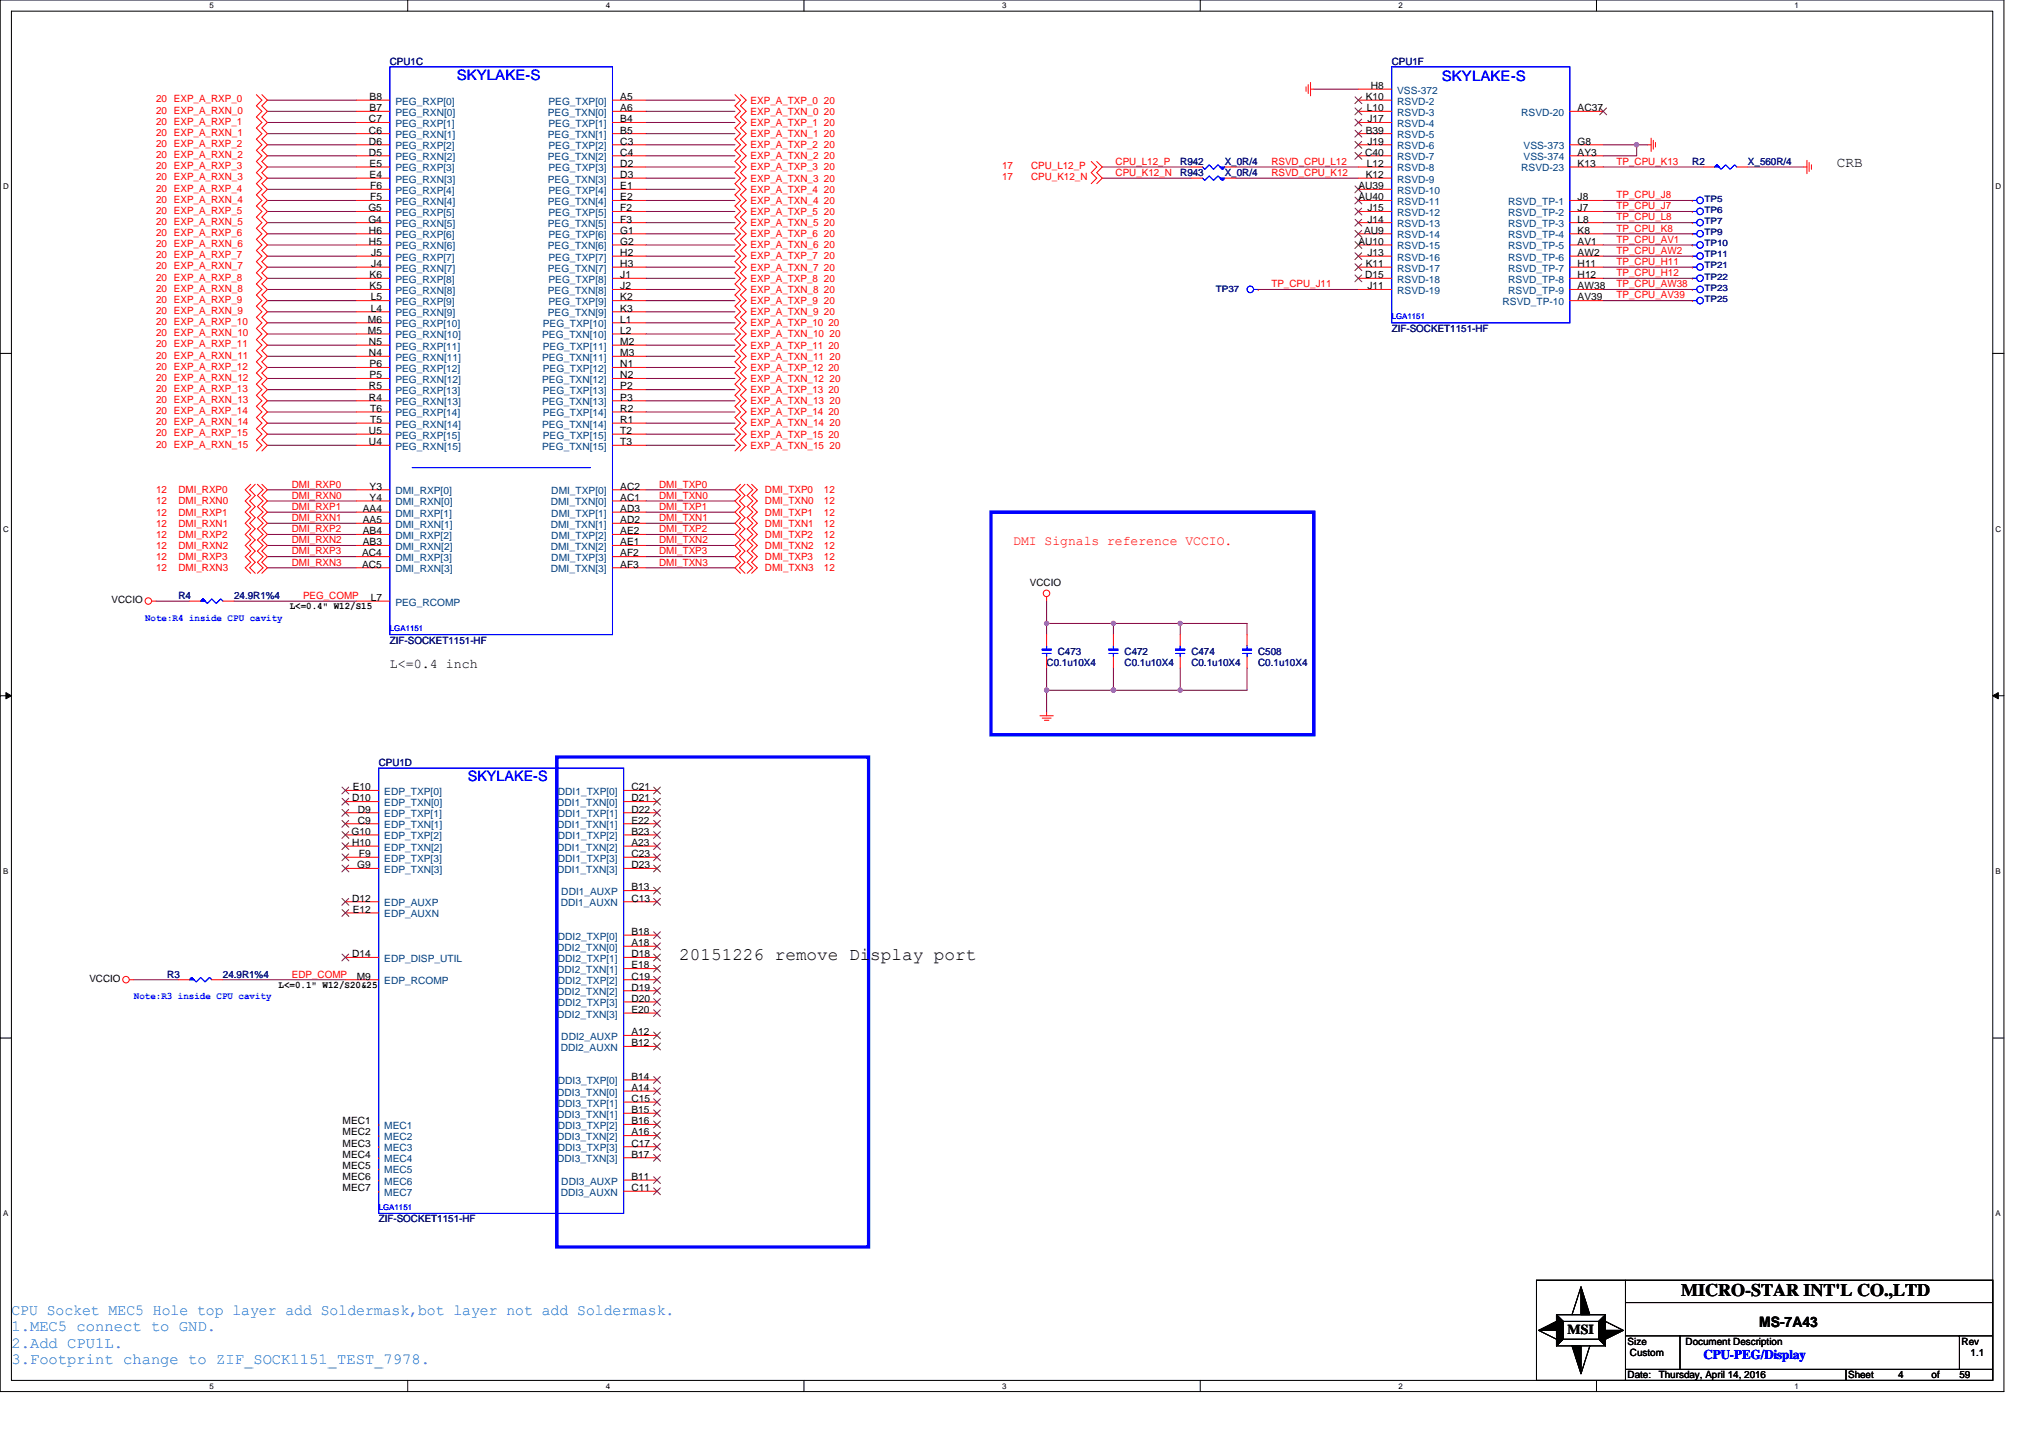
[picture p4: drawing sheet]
<svg xmlns="http://www.w3.org/2000/svg" width="297mm" height="210mm" viewBox="0 0 297 210" stroke-linecap="round" stroke-linejoin="round" font-family="sans-serif">
<defs><g id="words">
<g font-size="2.6">
<text x="99.2" y="140.3">20151226 remove Display port</text>
<text x="245.5" y="189.3">MICRO-STAR INT'L CO.,LTD</text>
</g>
<g font-size="2.3" fill="#0080ff">
<text x="1.7" y="192">CPU Socket MEC5 Hole top layer add Soldermask,bot layer not add Soldermask.</text>
<text x="1.7" y="194.4">1.MEC5 connect to GND.</text>
<text x="1.7" y="196.8">2.Add CPU1L.</text>
<text x="1.7" y="199.2">3.Footprint change to ZIF_SOCK1151_TEST_7978.</text>
</g>
<g font-size="2.1" fill="#00f">
<text x="66.7" y="11.6">SKYLAKE-S</text>
<text x="210.6" y="11.8">SKYLAKE-S</text>
<text x="68.3" y="114">SKYLAKE-S</text>
</g>
<g font-size="2.1">
<text x="268.3" y="24.4">CRB</text>
<text x="256.9" y="193.8">MS-7A43</text>
</g>
<text font-size="2" x="228.9" y="194.8">MSI</text>
<text font-size="1.9" fill="#f00" x="148" y="79.6">DMI Signals reference VCCIO.</text>
<text font-size="1.9" x="56.9" y="97.5">L&lt;=0.4 inch</text>
<text font-size="1.9" fill="#00f" x="248.8" y="198.5">CPU-PEG/Display</text>
<g font-size="1.5" fill="#000080">
<text x="56.9" y="9.4">CPU1C</text>
<text x="203.2" y="9.4">CPU1F</text>
<text x="172.4" y="25.7">R943</text>
<text x="172.4" y="24.1">R942</text>
<text x="178.9" y="25.7">X_0R/4</text>
<text x="178.9" y="24.1">X_0R/4</text>
<text x="247.1" y="24.1">R2</text>
<text x="255.3" y="24.1">X_560R/4</text>
<text x="203.2" y="48.5">ZIF-SOCKET1151-HF</text>
<text x="26.1" y="87.5">R4</text>
<text x="34.2" y="87.5">24.9R1%4</text>
<text x="56.9" y="94">ZIF-SOCKET1151-HF</text>
<text x="154.5" y="95.6">C473</text>
<text x="164.2" y="95.6">C472</text>
<text x="174" y="95.6">C474</text>
<text x="183.7" y="95.6">C508</text>
<text x="152.8" y="97.2">C0.1u10X4</text>
<text x="164.2" y="97.2">C0.1u10X4</text>
<text x="174" y="97.2">C0.1u10X4</text>
<text x="183.7" y="97.2">C0.1u10X4</text>
<text x="55.3" y="111.9">CPU1D</text>
<text x="24.4" y="142.7">R3</text>
<text x="32.6" y="142.7">24.9R1%4</text>
<text x="55.3" y="178.5">ZIF-SOCKET1151-HF</text>
</g>
<g font-size="1.5" fill="#f00">
<text x="22.8" y="15">20 EXP_A_RXP_0</text>
<text x="22.8" y="16.6">20 EXP_A_RXN_0</text>
<text x="109.6" y="16.8">EXP_A_TXN_0 20</text>
<text x="109.6" y="15.1">EXP_A_TXP_0 20</text>
<text x="22.8" y="18.2">20 EXP_A_RXP_1</text>
<text x="22.8" y="19.9">20 EXP_A_RXN_1</text>
<text x="22.8" y="21.5">20 EXP_A_RXP_2</text>
<text x="22.8" y="23.1">20 EXP_A_RXN_2</text>
<text x="109.6" y="20">EXP_A_TXN_1 20</text>
<text x="109.6" y="21.6">EXP_A_TXP_2 20</text>
<text x="109.6" y="18.4">EXP_A_TXP_1 20</text>
<text x="109.6" y="23.3">EXP_A_TXN_2 20</text>
<text x="22.8" y="24.7">20 EXP_A_RXP_3</text>
<text x="22.8" y="26.4">20 EXP_A_RXN_3</text>
<text x="22.8" y="28">20 EXP_A_RXP_4</text>
<text x="22.8" y="29.6">20 EXP_A_RXN_4</text>
<text x="109.6" y="29.8">EXP_A_TXN_4 20</text>
<text x="109.6" y="24.9">EXP_A_TXP_3 20</text>
<text x="109.6" y="28.1">EXP_A_TXP_4 20</text>
<text x="109.6" y="26.5">EXP_A_TXN_3 20</text>
<text x="146.3" y="26.4">17</text>
<text x="146.3" y="24.7">17</text>
<text x="150.6" y="26.4">CPU_K12_N</text>
<text x="150.6" y="24.7">CPU_L12_P</text>
<text x="162.9" y="24.1">CPU_L12_P</text>
<text x="162.9" y="25.7">CPU_K12_N</text>
<text x="185.7" y="25.7">RSVD_CPU_K12</text>
<text x="185.7" y="24.1">RSVD_CPU_L12</text>
<text x="236.1" y="24.1">TP_CPU_K13</text>
<text x="236.1" y="29">TP_CPU_J8</text>
<text x="22.8" y="31.2">20 EXP_A_RXP_5</text>
<text x="22.8" y="32.9">20 EXP_A_RXN_5</text>
<text x="22.8" y="34.5">20 EXP_A_RXP_6</text>
<text x="109.6" y="31.4">EXP_A_TXP_5 20</text>
<text x="109.6" y="34.6">EXP_A_TXP_6 20</text>
<text x="109.6" y="33">EXP_A_TXN_5 20</text>
<text x="236.1" y="33.8">TP_CPU_K8</text>
<text x="236.1" y="32.2">TP_CPU_L8</text>
<text x="236.1" y="30.6">TP_CPU_J7</text>
<text x="236.1" y="35.5">TP_CPU_AV1</text>
<text x="22.8" y="36.1">20 EXP_A_RXN_6</text>
<text x="22.8" y="39.3">20 EXP_A_RXN_7</text>
<text x="22.8" y="37.7">20 EXP_A_RXP_7</text>
<text x="22.8" y="41">20 EXP_A_RXP_8</text>
<text x="109.6" y="39.5">EXP_A_TXN_7 20</text>
<text x="109.6" y="41.1">EXP_A_TXP_8 20</text>
<text x="109.6" y="37.9">EXP_A_TXP_7 20</text>
<text x="109.6" y="36.3">EXP_A_TXN_6 20</text>
<text x="185.7" y="42">TP_CPU_J11</text>
<text x="236.1" y="37.1">TP_CPU_AW2</text>
<text x="236.1" y="42">TP_CPU_AW38</text>
<text x="236.1" y="40.3">TP_CPU_H12</text>
<text x="236.1" y="38.7">TP_CPU_H11</text>
<text x="22.8" y="44.2">20 EXP_A_RXP_9</text>
<text x="22.8" y="42.6">20 EXP_A_RXN_8</text>
<text x="22.8" y="45.9">20 EXP_A_RXN_9</text>
<text x="22.8" y="47.5">20 EXP_A_RXP_10</text>
<text x="109.6" y="42.8">EXP_A_TXN_8 20</text>
<text x="109.6" y="44.4">EXP_A_TXP_9 20</text>
<text x="109.6" y="47.6">EXP_A_TXP_10 20</text>
<text x="109.6" y="46">EXP_A_TXN_9 20</text>
<text x="236.1" y="43.6">TP_CPU_AV39</text>
<text x="22.8" y="52.4">20 EXP_A_RXN_11</text>
<text x="22.8" y="54">20 EXP_A_RXP_12</text>
<text x="22.8" y="49.1">20 EXP_A_RXN_10</text>
<text x="22.8" y="50.7">20 EXP_A_RXP_11</text>
<text x="109.6" y="50.9">EXP_A_TXP_11 20</text>
<text x="109.6" y="52.5">EXP_A_TXN_11 20</text>
<text x="109.6" y="49.3">EXP_A_TXN_10 20</text>
<text x="22.8" y="55.6">20 EXP_A_RXN_12</text>
<text x="22.8" y="57.2">20 EXP_A_RXP_13</text>
<text x="22.8" y="58.9">20 EXP_A_RXN_13</text>
<text x="109.6" y="54.1">EXP_A_TXP_12 20</text>
<text x="109.6" y="57.4">EXP_A_TXP_13 20</text>
<text x="109.6" y="55.8">EXP_A_TXN_12 20</text>
<text x="109.6" y="59">EXP_A_TXN_13 20</text>
<text x="22.8" y="60.5">20 EXP_A_RXP_14</text>
<text x="22.8" y="62.1">20 EXP_A_RXN_14</text>
<text x="22.8" y="65.4">20 EXP_A_RXN_15</text>
<text x="22.8" y="63.7">20 EXP_A_RXP_15</text>
<text x="109.6" y="60.6">EXP_A_TXP_14 20</text>
<text x="109.6" y="62.3">EXP_A_TXN_14 20</text>
<text x="109.6" y="63.9">EXP_A_TXP_15 20</text>
<text x="109.6" y="65.5">EXP_A_TXN_15 20</text>
<text x="42.6" y="71.2">DMI_RXP0</text>
<text x="96.3" y="71.2">DMI_TXP0</text>
<text x="22.8" y="72">12</text>
<text x="22.8" y="75.3">12</text>
<text x="22.8" y="73.7">12</text>
<text x="22.8" y="76.9">12</text>
<text x="26.1" y="72">DMI_RXP0</text>
<text x="26.1" y="75.3">DMI_RXP1</text>
<text x="26.1" y="73.7">DMI_RXN0</text>
<text x="26.1" y="76.9">DMI_RXN1</text>
<text x="42.6" y="72.8">DMI_RXN0</text>
<text x="42.6" y="77.7">DMI_RXP2</text>
<text x="42.6" y="74.5">DMI_RXP1</text>
<text x="42.6" y="76.1">DMI_RXN1</text>
<text x="96.3" y="74.5">DMI_TXP1</text>
<text x="96.3" y="77.7">DMI_TXP2</text>
<text x="96.3" y="76.1">DMI_TXN1</text>
<text x="96.3" y="72.8">DMI_TXN0</text>
<text x="111.7" y="73.7">DMI_TXN0</text>
<text x="111.7" y="75.3">DMI_TXP1</text>
<text x="111.7" y="76.9">DMI_TXN1</text>
<text x="111.7" y="72">DMI_TXP0</text>
<text x="120.3" y="73.7">12</text>
<text x="120.3" y="76.9">12</text>
<text x="120.3" y="75.3">12</text>
<text x="120.3" y="72">12</text>
<text x="22.8" y="78.5">12</text>
<text x="22.8" y="81.8">12</text>
<text x="22.8" y="80.2">12</text>
<text x="22.8" y="83.4">12</text>
<text x="26.1" y="78.5">DMI_RXP2</text>
<text x="26.1" y="81.8">DMI_RXP3</text>
<text x="26.1" y="80.2">DMI_RXN2</text>
<text x="26.1" y="83.4">DMI_RXN3</text>
<text x="42.6" y="82.6">DMI_RXN3</text>
<text x="42.6" y="81">DMI_RXP3</text>
<text x="42.6" y="79.3">DMI_RXN2</text>
<text x="96.3" y="81">DMI_TXP3</text>
<text x="96.3" y="79.3">DMI_TXN2</text>
<text x="96.3" y="82.6">DMI_TXN3</text>
<text x="111.7" y="78.5">DMI_TXP2</text>
<text x="111.7" y="80.2">DMI_TXN2</text>
<text x="111.7" y="81.8">DMI_TXP3</text>
<text x="111.7" y="83.4">DMI_TXN3</text>
<text x="120.3" y="80.2">12</text>
<text x="120.3" y="83.4">12</text>
<text x="120.3" y="78.5">12</text>
<text x="120.3" y="81.8">12</text>
<text x="44.3" y="87.5">PEG_COMP</text>
<text x="42.6" y="142.7">EDP_COMP</text>
</g>
<g font-size="1.5">
<text x="53.9" y="17.9">C7</text>
<text x="54" y="14.6">B8</text>
<text x="54" y="16.2">B7</text>
<text x="90.6" y="14.6">A5</text>
<text x="90.6" y="17.9">B4</text>
<text x="90.6" y="16.2">A6</text>
<text x="199.5" y="14.6">K10</text>
<text x="199.6" y="16.2">L10</text>
<text x="199.7" y="17.9">J17</text>
<text x="200.2" y="13">H8</text>
<text x="230.4" y="16.2">AC37</text>
<text x="53.9" y="19.5">C6</text>
<text x="53.9" y="21.1">D6</text>
<text x="53.9" y="22.7">D5</text>
<text x="90.6" y="21.1">C3</text>
<text x="90.6" y="19.5">B5</text>
<text x="90.6" y="22.7">C4</text>
<text x="199.4" y="22.7">C40</text>
<text x="199.5" y="19.5">B39</text>
<text x="199.7" y="21.1">J19</text>
<text x="230.4" y="21.1">G8</text>
<text x="230.4" y="22.7">AY3</text>
<text x="54" y="24.4">E5</text>
<text x="54" y="26">E4</text>
<text x="54.1" y="27.6">F6</text>
<text x="54.1" y="29.3">F5</text>
<text x="90.6" y="24.4">D2</text>
<text x="90.6" y="27.6">E1</text>
<text x="90.6" y="26">D3</text>
<text x="90.6" y="29.3">E2</text>
<text x="198.4" y="27.6">AU39</text>
<text x="198.4" y="29.3">AU40</text>
<text x="199.5" y="26">K12</text>
<text x="199.6" y="24.4">L12</text>
<text x="230.4" y="24.4">K13</text>
<text x="230.4" y="29.3">J8</text>
<text x="53.8" y="30.9">G5</text>
<text x="53.8" y="32.5">G4</text>
<text x="53.9" y="34.1">H6</text>
<text x="53.9" y="35.8">H5</text>
<text x="90.6" y="30.9">F2</text>
<text x="90.6" y="34.1">G1</text>
<text x="90.6" y="32.5">F3</text>
<text x="90.6" y="35.8">G2</text>
<text x="198.4" y="35.8">AU10</text>
<text x="199.2" y="34.1">AU9</text>
<text x="199.7" y="30.9">J15</text>
<text x="199.7" y="32.5">J14</text>
<text x="230.4" y="30.9">J7</text>
<text x="230.4" y="32.5">L8</text>
<text x="230.4" y="34.1">K8</text>
<text x="230.4" y="35.8">AV1</text>
<text x="54" y="40.6">K6</text>
<text x="54.2" y="37.4">J5</text>
<text x="54.2" y="39">J4</text>
<text x="90.6" y="37.4">H2</text>
<text x="90.6" y="40.6">J1</text>
<text x="90.6" y="39">H3</text>
<text x="199.4" y="40.6">D15</text>
<text x="199.5" y="39">K11</text>
<text x="199.7" y="37.4">J13</text>
<text x="230.4" y="37.4">AW2</text>
<text x="230.4" y="39">H11</text>
<text x="230.4" y="40.6">H12</text>
<text x="53.7" y="47.1">M6</text>
<text x="54" y="42.2">K5</text>
<text x="54.1" y="43.9">L5</text>
<text x="54.1" y="45.5">L4</text>
<text x="90.6" y="47.1">L1</text>
<text x="90.6" y="43.9">K2</text>
<text x="90.6" y="42.2">J2</text>
<text x="90.6" y="45.5">K3</text>
<text x="199.7" y="42.2">J11</text>
<text x="230.4" y="43.9">AV39</text>
<text x="230.4" y="42.2">AW38</text>
<text x="53.7" y="48.7">M5</text>
<text x="53.9" y="50.4">N5</text>
<text x="53.9" y="52">N4</text>
<text x="54" y="53.6">P6</text>
<text x="90.6" y="50.4">M2</text>
<text x="90.6" y="53.6">N1</text>
<text x="90.6" y="48.7">L2</text>
<text x="90.6" y="52">M3</text>
<text x="53.9" y="56.9">R5</text>
<text x="53.9" y="58.5">R4</text>
<text x="54" y="55.2">P5</text>
<text x="90.6" y="56.9">P2</text>
<text x="90.6" y="55.2">N2</text>
<text x="90.6" y="58.5">P3</text>
<text x="53.9" y="63.4">U5</text>
<text x="53.9" y="65">U4</text>
<text x="54.1" y="60.1">T6</text>
<text x="54.1" y="61.8">T5</text>
<text x="90.6" y="60.1">R2</text>
<text x="90.6" y="63.4">T2</text>
<text x="90.6" y="61.8">R1</text>
<text x="90.6" y="65">T3</text>
<text x="54" y="71.5">Y3</text>
<text x="90.6" y="71.5">AC2</text>
<text x="53" y="74.8">AA4</text>
<text x="53" y="76.4">AA5</text>
<text x="54" y="73.1">Y4</text>
<text x="90.6" y="74.8">AD3</text>
<text x="90.6" y="73.1">AC1</text>
<text x="90.6" y="76.4">AD2</text>
<text x="52.9" y="81.3">AC4</text>
<text x="52.9" y="82.9">AC5</text>
<text x="53" y="78">AB4</text>
<text x="53" y="79.6">AB3</text>
<text x="90.6" y="78">AE2</text>
<text x="90.6" y="81.3">AF2</text>
<text x="90.6" y="79.6">AE1</text>
<text x="90.6" y="82.9">AF3</text>
<text x="16.3" y="88.1">VCCIO</text>
<text x="42.3" y="89">L&lt;=0.4&quot; W12/S15</text>
<text x="54.1" y="87.8">L7</text>
<text x="150.4" y="85.5">VCCIO</text>
<text x="51.4" y="117">D10</text>
<text x="51.5" y="115.4">E10</text>
<text x="52.3" y="118.7">D9</text>
<text x="92.2" y="115.4">C21</text>
<text x="92.2" y="118.7">D22</text>
<text x="92.2" y="117">D21</text>
<text x="51.3" y="121.9">G10</text>
<text x="51.4" y="123.5">H10</text>
<text x="52.3" y="120.3">C9</text>
<text x="52.4" y="125.2">F9</text>
<text x="92.2" y="121.9">B23</text>
<text x="92.2" y="125.2">C23</text>
<text x="92.2" y="120.3">E22</text>
<text x="92.2" y="123.5">A23</text>
<text x="51.4" y="131.7">D12</text>
<text x="52.2" y="126.8">G9</text>
<text x="92.2" y="130">B13</text>
<text x="92.2" y="131.7">C13</text>
<text x="92.2" y="126.8">D23</text>
<text x="51.5" y="133.3">E12</text>
<text x="92.2" y="136.5">B18</text>
<text x="13.1" y="143.4">VCCIO</text>
<text x="51.4" y="139.8">D14</text>
<text x="52.1" y="143">M9</text>
<text x="92.2" y="139.8">D18</text>
<text x="92.2" y="143">C19</text>
<text x="92.2" y="138.2">A18</text>
<text x="92.2" y="141.4">E18</text>
<text x="40.7" y="144.3">L&lt;=0.1&quot; W12/S20&amp;25</text>
<text x="92.2" y="146.3">D20</text>
<text x="92.2" y="144.7">D19</text>
<text x="92.2" y="147.9">E20</text>
<text x="92.2" y="151.2">A12</text>
<text x="92.2" y="152.8">B12</text>
<text x="92.2" y="157.7">B14</text>
<text x="92.2" y="160.9">C15</text>
<text x="92.2" y="159.3">A14</text>
<text x="50" y="164.2">MEC1</text>
<text x="50" y="165.8">MEC2</text>
<text x="50" y="167.4">MEC3</text>
<text x="92.2" y="164.2">B16</text>
<text x="92.2" y="167.4">C17</text>
<text x="92.2" y="162.5">B15</text>
<text x="92.2" y="165.8">A16</text>
<text x="50" y="169">MEC4</text>
<text x="50" y="170.7">MEC5</text>
<text x="50" y="172.3">MEC6</text>
<text x="50" y="173.9">MEC7</text>
<text x="92.2" y="172.3">B11</text>
<text x="92.2" y="173.9">C11</text>
<text x="92.2" y="169">B17</text>
<text x="237.7" y="196.4">Size</text>
<text x="246.2" y="196.4">Document Description</text>
<text x="286.5" y="196.4">Rev</text>
<text x="237.7" y="201.3">Date:</text>
<text x="238" y="198">Custom</text>
<text x="242.2" y="201.3">Thursday, April 14, 2016</text>
<text x="269.9" y="201.3">Sheet</text>
<text x="277.2" y="201.3">4</text>
<text x="282.1" y="201.3">of</text>
<text x="286.1" y="201.3">59</text>
<text x="287.8" y="198">1.1</text>
</g>
<g font-size="1.5" fill="#004080">
<text x="57.7" y="15.3">PEG_RXP[0]</text>
<text x="57.7" y="16.9">PEG_RXN[0]</text>
<text x="80" y="16.9">PEG_TXN[0]</text>
<text x="80.1" y="15.3">PEG_TXP[0]</text>
<text x="204" y="13.7">VSS-372</text>
<text x="204" y="15.3">RSVD-2</text>
<text x="204" y="16.9">RSVD-3</text>
<text x="222.2" y="16.9">RSVD-20</text>
<text x="57.7" y="18.5">PEG_RXP[1]</text>
<text x="57.7" y="20.2">PEG_RXN[1]</text>
<text x="57.7" y="21.8">PEG_RXP[2]</text>
<text x="57.7" y="23.4">PEG_RXN[2]</text>
<text x="80" y="20.2">PEG_TXN[1]</text>
<text x="80" y="23.4">PEG_TXN[2]</text>
<text x="80.1" y="18.5">PEG_TXP[1]</text>
<text x="80.1" y="21.8">PEG_TXP[2]</text>
<text x="204" y="18.5">RSVD-4</text>
<text x="204" y="20.2">RSVD-5</text>
<text x="204" y="21.8">RSVD-6</text>
<text x="204" y="23.4">RSVD-7</text>
<text x="222.5" y="21.8">VSS-373</text>
<text x="222.5" y="23.4">VSS-374</text>
<text x="57.7" y="25">PEG_RXP[3]</text>
<text x="57.7" y="26.7">PEG_RXN[3]</text>
<text x="57.7" y="28.3">PEG_RXP[4]</text>
<text x="57.7" y="29.9">PEG_RXN[4]</text>
<text x="80" y="26.7">PEG_TXN[3]</text>
<text x="80" y="29.9">PEG_TXN[4]</text>
<text x="80.1" y="25">PEG_TXP[3]</text>
<text x="80.1" y="28.3">PEG_TXP[4]</text>
<text x="204" y="25">RSVD-8</text>
<text x="204" y="26.7">RSVD-9</text>
<text x="204" y="28.3">RSVD-10</text>
<text x="204" y="29.9">RSVD-11</text>
<text x="220.3" y="29.9">RSVD_TP-1</text>
<text x="222.2" y="25">RSVD-23</text>
<text x="57.7" y="31.5">PEG_RXP[5]</text>
<text x="57.7" y="33.2">PEG_RXN[5]</text>
<text x="57.7" y="34.8">PEG_RXP[6]</text>
<text x="80" y="33.2">PEG_TXN[5]</text>
<text x="80.1" y="31.5">PEG_TXP[5]</text>
<text x="80.1" y="34.8">PEG_TXP[6]</text>
<text x="204" y="31.5">RSVD-12</text>
<text x="204" y="33.2">RSVD-13</text>
<text x="204" y="34.8">RSVD-14</text>
<text x="220.3" y="31.5">RSVD_TP-2</text>
<text x="220.3" y="33.2">RSVD_TP-3</text>
<text x="220.3" y="34.8">RSVD_TP-4</text>
<text x="57.7" y="36.4">PEG_RXN[6]</text>
<text x="57.7" y="38.1">PEG_RXP[7]</text>
<text x="57.7" y="39.7">PEG_RXN[7]</text>
<text x="57.7" y="41.3">PEG_RXP[8]</text>
<text x="80" y="36.4">PEG_TXN[6]</text>
<text x="80" y="39.7">PEG_TXN[7]</text>
<text x="80.1" y="38.1">PEG_TXP[7]</text>
<text x="80.1" y="41.3">PEG_TXP[8]</text>
<text x="204" y="36.4">RSVD-15</text>
<text x="204" y="38.1">RSVD-16</text>
<text x="204" y="41.3">RSVD-18</text>
<text x="204" y="39.7">RSVD-17</text>
<text x="220.3" y="36.4">RSVD_TP-5</text>
<text x="220.3" y="38.1">RSVD_TP-6</text>
<text x="220.3" y="39.7">RSVD_TP-7</text>
<text x="220.3" y="41.3">RSVD_TP-8</text>
<text x="57.7" y="42.9">PEG_RXN[8]</text>
<text x="57.7" y="44.6">PEG_RXP[9]</text>
<text x="57.7" y="46.2">PEG_RXN[9]</text>
<text x="57.7" y="47.8">PEG_RXP[10]</text>
<text x="79.3" y="47.8">PEG_TXP[10]</text>
<text x="80" y="42.9">PEG_TXN[8]</text>
<text x="80" y="46.2">PEG_TXN[9]</text>
<text x="80.1" y="44.6">PEG_TXP[9]</text>
<text x="204" y="42.9">RSVD-19</text>
<text x="219.4" y="44.6">RSVD_TP-10</text>
<text x="220.3" y="42.9">RSVD_TP-9</text>
<text x="57.7" y="49.4">PEG_RXN[10]</text>
<text x="57.7" y="51.1">PEG_RXP[11]</text>
<text x="57.7" y="52.7">PEG_RXN[11]</text>
<text x="79.2" y="49.4">PEG_TXN[10]</text>
<text x="79.2" y="52.7">PEG_TXN[11]</text>
<text x="79.3" y="51.1">PEG_TXP[11]</text>
<text x="57.7" y="54.3">PEG_RXP[12]</text>
<text x="57.7" y="55.9">PEG_RXN[12]</text>
<text x="57.7" y="57.6">PEG_RXP[13]</text>
<text x="57.7" y="59.2">PEG_RXN[13]</text>
<text x="79.2" y="55.9">PEG_TXN[12]</text>
<text x="79.2" y="59.2">PEG_TXN[13]</text>
<text x="79.3" y="54.3">PEG_TXP[12]</text>
<text x="79.3" y="57.6">PEG_TXP[13]</text>
<text x="57.7" y="60.8">PEG_RXP[14]</text>
<text x="57.7" y="62.4">PEG_RXN[14]</text>
<text x="57.7" y="64.1">PEG_RXP[15]</text>
<text x="57.7" y="65.7">PEG_RXN[15]</text>
<text x="79.2" y="62.4">PEG_TXN[14]</text>
<text x="79.2" y="65.7">PEG_TXN[15]</text>
<text x="79.3" y="60.8">PEG_TXP[14]</text>
<text x="79.3" y="64.1">PEG_TXP[15]</text>
<text x="57.7" y="72.2">DMI_RXP[0]</text>
<text x="57.7" y="73.8">DMI_RXN[0]</text>
<text x="57.7" y="75.4">DMI_RXP[1]</text>
<text x="57.7" y="77.1">DMI_RXN[1]</text>
<text x="80.4" y="73.8">DMI_TXN[0]</text>
<text x="80.4" y="77.1">DMI_TXN[1]</text>
<text x="80.5" y="72.2">DMI_TXP[0]</text>
<text x="80.5" y="75.4">DMI_TXP[1]</text>
<text x="57.7" y="78.7">DMI_RXP[2]</text>
<text x="57.7" y="80.3">DMI_RXN[2]</text>
<text x="57.7" y="81.9">DMI_RXP[3]</text>
<text x="57.7" y="83.6">DMI_RXN[3]</text>
<text x="80.4" y="80.3">DMI_TXN[2]</text>
<text x="80.4" y="83.6">DMI_TXN[3]</text>
<text x="80.5" y="78.7">DMI_TXP[2]</text>
<text x="80.5" y="81.9">DMI_TXP[3]</text>
<text x="57.7" y="88.4">PEG_RCOMP</text>
<text x="56.1" y="116.1">EDP_TXP[0]</text>
<text x="56.1" y="117.7">EDP_TXN[0]</text>
<text x="56.1" y="119.3">EDP_TXP[1]</text>
<text x="81.4" y="117.7">DDI1_TXN[0]</text>
<text x="81.5" y="116.1">DDI1_TXP[0]</text>
<text x="81.5" y="119.3">DDI1_TXP[1]</text>
<text x="56.1" y="120.9">EDP_TXN[1]</text>
<text x="56.1" y="124.2">EDP_TXN[2]</text>
<text x="56.1" y="125.8">EDP_TXP[3]</text>
<text x="56.1" y="122.6">EDP_TXP[2]</text>
<text x="81.4" y="120.9">DDI1_TXN[1]</text>
<text x="81.4" y="124.2">DDI1_TXN[2]</text>
<text x="81.5" y="122.6">DDI1_TXP[2]</text>
<text x="81.5" y="125.8">DDI1_TXP[3]</text>
<text x="56.1" y="127.5">EDP_TXN[3]</text>
<text x="81.4" y="127.5">DDI1_TXN[3]</text>
<text x="82" y="130.7">DDI1_AUXP</text>
<text x="56.1" y="132.3">EDP_AUXP</text>
<text x="56.1" y="134">EDP_AUXN</text>
<text x="81.5" y="137.2">DDI2_TXP[0]</text>
<text x="81.9" y="132.3">DDI1_AUXN</text>
<text x="56.1" y="143.7">EDP_RCOMP</text>
<text x="56.1" y="140.5">EDP_DISP_UTIL</text>
<text x="81.4" y="138.8">DDI2_TXN[0]</text>
<text x="81.4" y="142.1">DDI2_TXN[1]</text>
<text x="81.5" y="140.5">DDI2_TXP[1]</text>
<text x="81.5" y="143.7">DDI2_TXP[2]</text>
<text x="81.4" y="145.3">DDI2_TXN[2]</text>
<text x="81.4" y="148.6">DDI2_TXN[3]</text>
<text x="81.5" y="147">DDI2_TXP[3]</text>
<text x="81.9" y="153.5">DDI2_AUXN</text>
<text x="82" y="151.8">DDI2_AUXP</text>
<text x="81.4" y="160">DDI3_TXN[0]</text>
<text x="81.5" y="158.3">DDI3_TXP[0]</text>
<text x="81.5" y="161.6">DDI3_TXP[1]</text>
<text x="56.1" y="164.8">MEC1</text>
<text x="56.1" y="166.5">MEC2</text>
<text x="81.4" y="163.2">DDI3_TXN[1]</text>
<text x="81.4" y="166.5">DDI3_TXN[2]</text>
<text x="81.5" y="164.8">DDI3_TXP[2]</text>
<text x="56.1" y="168.1">MEC3</text>
<text x="56.1" y="169.7">MEC4</text>
<text x="56.1" y="171.3">MEC5</text>
<text x="56.1" y="173">MEC6</text>
<text x="81.4" y="169.7">DDI3_TXN[3]</text>
<text x="81.5" y="168.1">DDI3_TXP[3]</text>
<text x="82" y="173">DDI3_AUXP</text>
<text x="56.1" y="174.6">MEC7</text>
<text x="81.9" y="174.6">DDI3_AUXN</text>
</g>
<g font-size="1.5" fill="#00f">
<text x="21.2" y="90.6">Note:R4 inside CPU cavity</text>
<text x="19.6" y="145.9">Note:R3 inside CPU cavity</text>
</g>
<g font-size="1.3" fill="#000080">
<text x="248.9" y="29.5">TP5</text>
<text x="248.9" y="31.1">TP6</text>
<text x="248.9" y="34.3">TP9</text>
<text x="248.9" y="32.7">TP7</text>
<text x="248.9" y="36">TP10</text>
<text x="248.9" y="37.6">TP11</text>
<text x="248.9" y="40.8">TP22</text>
<text x="248.9" y="39.2">TP21</text>
<text x="177.6" y="42.6">TP37</text>
<text x="248.9" y="42.5">TP23</text>
<text x="248.9" y="44.1">TP25</text>
</g>
<g font-size="1.2">
<text x="30.6" y="1.2">5</text>
<text x="88.5" y="1.2">4</text>
<text x="146.3" y="1.2">3</text>
<text x="204.2" y="1.2">2</text>
<text x="262.1" y="1.2">1</text>
<text x=".5" y="27.6">D</text>
<text x="291.4" y="27.6">D</text>
<text x=".5" y="77.6">C</text>
<text x="291.4" y="77.6">C</text>
<text x=".5" y="127.6">B</text>
<text x="291.4" y="127.6">B</text>
<text x=".5" y="177.6">A</text>
<text x="291.4" y="177.6">A</text>
<text x="30.6" y="202.8">5</text>
<text x="88.5" y="202.8">4</text>
<text x="146.3" y="202.8">3</text>
<text x="204.2" y="202.8">2</text>
<text x="262.1" y="202.8">1</text>
</g>
<g font-size="1.2" fill="#00f">
<text x="203.2" y="46.6">LGA1151</text>
<text x="56.9" y="92.1">LGA1151</text>
<text x="55.3" y="176.6">LGA1151</text>
</g>
</g></defs>
<path d="M0 0h292.6v203.2h-292.6zM1.7 1.6h289.3v200h-289.3z" fill="none" stroke="#000" stroke-width=".15"/>
<g fill="#fff">
<path d="M30.6 .2h.6v1.3h-.6z"/>
<path d="M30.6 201.8h.6v1.3h-.6z"/>
</g>
<path d="M59.5 0v1.6M59.5 201.6v1.6" fill="none" stroke="#000" stroke-width=".15"/>
<g fill="#fff">
<path d="M88.5 .2h.6v1.3h-.6z"/>
<path d="M88.5 201.8h.6v1.3h-.6z"/>
</g>
<path d="M117.4 0v1.6M117.4 201.6v1.6" fill="none" stroke="#000" stroke-width=".15"/>
<g fill="#fff">
<path d="M146.3 .2h.7v1.3h-.7z"/>
<path d="M146.3 201.8h.7v1.3h-.7z"/>
</g>
<path d="M175.3 0v1.6M175.3 201.6v1.6" fill="none" stroke="#000" stroke-width=".15"/>
<g fill="#fff">
<path d="M204.2 .2h.6v1.3h-.6z"/>
<path d="M204.2 201.8h.6v1.3h-.6z"/>
</g>
<path d="M233.1 0v1.6M233.1 201.6v1.6" fill="none" stroke="#000" stroke-width=".15"/>
<g fill="#fff">
<path d="M262.1 .2h.6v1.3h-.6z"/>
<path d="M262.1 201.8h.6v1.3h-.6z"/>
<path d="M.5 26.6h.8v1.3h-.8z"/>
<path d="M291.4 26.6h.9v1.3h-.9z"/>
<path d="M.5 76.6h.8v1.3h-.8z"/>
<path d="M291.4 76.6h.9v1.3h-.9z"/>
</g>
<path d="M0 51.6h1.7M291 51.6h1.6" fill="none" stroke="#000" stroke-width=".15"/>
<g fill="#fff">
<path d="M.5 126.6h.7v1.3h-.7z"/>
<path d="M291.4 126.6h.8v1.3h-.8z"/>
</g>
<path d="M0 101.6h1.7M291 101.6h1.6" fill="none" stroke="#000" stroke-width=".15"/>
<path d="M.9 101.1l.8 .5-.8 .4zM291 101.6l.8-.5v.9z" fill="#000" stroke="#000" stroke-width=".15"/>
<g fill="#fff">
<path d="M.5 176.6h.7v1.2h-.7z"/>
<path d="M291.4 176.6h.8v1.2h-.8z"/>
</g>
<g fill="none" stroke="#000" stroke-width=".15">
<path d="M0 151.6h1.7M291 151.6h1.6M224.4 186.9h66.6v14.7h-66.6zM224.7 194.3l2.6 1.3M227.3 192h7.2v4.5h-7.2zM227.3 192l1 1M228.3 193h5.2v2.6h-5.2zM228.3 195.6l-1 .9M230.9 187.9l-1.3 4.1M232.2 196.5l-1.3 4.1M233.5 195.6l1 .9M234.5 193l2.6 1.3"/>
<path d="M234.5 192l-1 1M237.4 190.2h53.6M237.4 186.9v14.7M237.4 200h53.6M237.4 195.1h53.6M245.3 195.1v4.9M269.6 200v1.6M286.1 195.1v4.9"/>
</g>
<g fill="none" stroke="#800040" stroke-width=".15">
<path d="M39 17.9h13.1M39 19.5h13.1M39 16.3h13.1M39 14.6h13.1M94.3 19.5h13M94.3 17.9h13M94.3 16.3h13M94.3 14.6h13M191.9 13h6.5M39 21.1h13.1M39 22.8h13.1M39 39h13.1"/>
<path d="M39 37.4h13.1M39 35.8h13.1M39 34.1h13.1M39 24.4h13.1M39 29.3h13.1M39 27.6h13.1M39 32.5h13.1M39 26h13.1M39 30.9h13.1M94.3 35.8h13M94.3 34.1h13M94.3 32.5h13"/>
<path d="M94.3 30.9h13M94.3 39h13M94.3 37.4h13M94.3 22.8h13M94.3 21.1h13M94.3 29.3h13M94.3 27.6h13M94.3 26h13M94.3 24.4h13M161 24.4h13M161 26h13M180.5 26h17.9"/>
<path d="M180.5 24.4h17.9M234.1 24.4h14.7M234.1 21.1h4.9M234.1 29.3h13M234.1 34.1h13M234.1 32.5h13M234.1 30.9h13M234.1 35.8h13M234.1 37.4h13M234.1 39h13M239 21.1h1.6M239 21.1v1.7h-4.9"/>
<path d="M255.3 24.4h8.1M39 58.5h13.1M39 42.3h13.1M39 40.6h13.1M39 50.4h13.1M39 47.1h13.1M39 45.5h13.1M39 43.9h13.1M39 48.8h13.1M39 55.3h13.1M39 53.7h13.1M39 52h13.1"/>
<path d="M39 56.9h13.1M94.3 48.8h13M94.3 47.1h13M94.3 45.5h13M94.3 43.9h13M94.3 42.3h13M94.3 40.6h13M94.3 58.5h13M94.3 56.9h13M94.3 55.3h13M94.3 53.7h13M94.3 52h13"/>
<path d="M94.3 50.4h13M183.7 42.3h14.7M234.1 43.9h13M234.1 42.3h13M234.1 40.6h13M39 63.4h13.1M39 61.8h13.1M39 60.2h13.1M39 65h13.1M39 73.2h13.1M39 78h13.1M39 71.5h13.1"/>
<path d="M39 74.8h13.1M39 79.7h13.1M39 76.4h13.1M94.3 61.8h13M94.3 60.2h13M94.3 65h13M94.3 63.4h13M94.3 74.8h13M94.3 78h13M94.3 76.4h13M94.3 79.7h13M94.3 73.2h13"/>
<path d="M94.3 71.5h13M22.8 87.8h4.9M34.2 87.8h17.9M39 82.9h13.1M39 81.3h13.1M94.3 81.3h13M94.3 82.9h13M152.8 91v1.7M152.8 97.5v3.3M152.8 87.8v3.2M152.8 91h9.8M162.6 97.5v3.3"/>
<path d="M172.4 97.5v3.3h9.7v-3.3M172.4 92.7v-1.7h9.7v1.7M172.4 91h-9.8v1.7M152.8 100.8v3.2M152.8 100.8h9.8M162.6 100.8h9.8M19.6 143.1h6.5M32.6 143.1h17.8"/>
</g>
<g fill="#f0f" stroke="#f0f" stroke-width=".15">
<circle cx="239" cy="21.1" r=".32"/>
<circle cx="162.6" cy="100.8" r=".32"/>
<circle cx="172.3" cy="100.8" r=".32"/>
<circle cx="162.6" cy="91" r=".31"/>
<circle cx="152.8" cy="91" r=".31"/>
<circle cx="172.3" cy="91" r=".31"/>
<circle cx="152.8" cy="100.8" r=".32"/>
</g>
<g fill="none" stroke="#f00" stroke-width=".15">
<path d="M37.4 13.8l.8 .8-.8 .9 .8 .8-.8 .8 .8 .8-.8 .8 .8 .8-.8 .8 .8 .8-.8 .8 .8 .9-.8 .8 .8 .8-.8 .8 .8 .8-.8 .8 .8 .8-.8 .8 .8 .9-.8 .8 .8 .8-.8 .8 .8 .8-.8 .8 .8 .8-.8 .8 .8 .9-.8 .8 .8 .8-.8 .8 .8 .8-.8 .8 .8 .8-.8 .9 .8 .8-.8 .8 .8 .8-.8 .8 .8 .8-.8 .8 .8 .8-.8 .9 .8 .8-.8 .8 .8 .8-.8 .8 .8 .8-.8 .8 .8 .9-.8 .8 .8 .8-.8 .8 .8 .8-.8 .8 .8 .8-.8 .8 .8 .9-.8 .8 .8 .8-.8 .8 .8 .8-.8 .8 .8 .8-.8 .8M38.2 13.8l.8 .8-.8 .9 .8 .8-.8 .8 .8 .8-.8 .8 .8 .8-.8 .8 .8 .8-.8 .8 .8 .9-.8 .8 .8 .8-.8 .8 .8 .8-.8 .8 .8 .8-.8 .8 .8 .9-.8 .8 .8 .8-.8 .8 .8 .8-.8 .8 .8 .8-.8 .8 .8 .9-.8 .8 .8 .8-.8 .8 .8 .8-.8 .8 .8 .8-.8 .9 .8 .8-.8 .8 .8 .8-.8 .8 .8 .8-.8 .8 .8 .8-.8 .9 .8 .8-.8 .8 .8 .8-.8 .8 .8 .8-.8 .8 .8 .9-.8 .8 .8 .8-.8 .8 .8 .8-.8 .8 .8 .8-.8 .8 .8 .9-.8 .8 .8 .8-.8 .8 .8 .8-.8 .8 .8 .8-.8 .8M52.1 14.6h4.8M52.1 16.3h4.8M52.1 17.9h4.8M52.1 19.5h4.8M89.4 14.6h4.9M89.4 16.3h4.9M89.4 17.9h4.9M89.4 19.5h4.9M107.3 13.8l.8 .8-.8 .9 .8 .8-.8 .8 .8 .8-.8 .8 .8 .8-.8 .8 .8 .8-.8 .8 .8 .9-.8 .8 .8 .8-.8 .8 .8 .8-.8 .8 .8 .8-.8 .8 .8 .9-.8 .8 .8 .8-.8 .8 .8 .8-.8 .8 .8 .8-.8 .8 .8 .9-.8 .8 .8 .8-.8 .8 .8 .8-.8 .8 .8 .8-.8 .9 .8 .8-.8 .8 .8 .8-.8 .8 .8 .8-.8 .8 .8 .8-.8 .9 .8 .8-.8 .8 .8 .8-.8 .8 .8 .8-.8 .8 .8 .9-.8 .8 .8 .8-.8 .8 .8 .8-.8 .8 .8 .8-.8 .8 .8 .9-.8 .8 .8 .8-.8 .8 .8 .8-.8 .8 .8 .8-.8 .8M108.1 13.8l.9 .8-.9 .9 .9 .8-.9 .8 .9 .8-.9 .8 .9 .8-.9 .8 .9 .8-.9 .8 .9 .9-.9 .8 .9 .8-.9 .8 .9 .8-.9 .8 .9 .8-.9 .8 .9 .9-.9 .8 .9 .8-.9 .8 .9 .8-.9 .8 .9 .8-.9 .8 .9 .9-.9 .8 .9 .8-.9 .8 .9 .8-.9 .8 .9 .8-.9 .9 .9 .8-.9 .8 .9 .8-.9 .8 .9 .8-.9 .8 .9 .8-.9 .9 .9 .8-.9 .8 .9 .8-.9 .8 .9 .8-.9 .8 .9 .9-.9 .8 .9 .8-.9 .8 .9 .8-.9 .8 .9 .8-.9 .8 .9 .9-.9 .8 .9 .8-.9 .8 .9 .8-.9 .8 .9 .8-.9 .8"/>
<path d="M190.7 12.7v.6M191 12.4v1.3M191.4 12v2M191.4 13h.5M198.4 13h4.8M198.4 14.6h4.8M198.4 16.3h4.8M198.4 17.9h4.8M198.4 19.5h4.8M229.3 16.3h4.8M52.1 26h4.8M52.1 24.4h4.8"/>
<path d="M52.1 21.1h4.8M52.1 22.8h4.8M52.1 29.3h4.8M52.1 30.9h4.8M52.1 32.5h4.8M52.1 34.1h4.8M52.1 35.8h4.8M52.1 37.4h4.8M52.1 39h4.8M52.1 27.6h4.8M89.4 26h4.9M89.4 24.4h4.9"/>
<path d="M89.4 21.1h4.9M89.4 22.8h4.9M89.4 29.3h4.9M89.4 30.9h4.9M89.4 32.5h4.9M89.4 34.1h4.9M89.4 35.8h4.9M89.4 37.4h4.9M89.4 39h4.9M89.4 27.6h4.9M159.4 23.6l.8 .8-.8 .8 .8 .8-.8 .8M160.2 23.6l.8 .8-.8 .8 .8 .8-.8 .8"/>
<path d="M174 26h1.6M174 24.4h1.6M178.9 26h1.6M178.9 24.4h1.6M198.4 26h4.8M198.4 24.4h4.8M198.4 21.1h4.8M198.4 22.8h4.8M198.4 29.3h4.8M198.4 30.9h4.8M198.4 32.5h4.8M198.4 34.1h4.8"/>
<path d="M198.4 35.8h4.8M198.4 37.4h4.8M198.4 39h4.8M198.4 27.6h4.8M229.3 24.4h4.8M229.3 21.1h4.8M229.3 22.8h4.8M229.3 29.3h4.8M229.3 30.9h4.8M229.3 32.5h4.8M229.3 34.1h4.8M229.3 35.8h4.8"/>
<path d="M229.3 37.4h4.8M229.3 39h4.8M240.6 21.1h.5M241.1 20.2v1.9M241.4 20.5v1.3M241.8 20.8v.7M247.1 30.9h.1M247.1 29.3h.1M247.1 34.1h.1M247.1 32.5h.1M247.1 35.8h.1M247.1 37.4h.1"/>
<path d="M247.1 39h.1M248.8 24.4h1.6M253.6 24.4h1.7M263.4 24.4h.5M263.9 23.4v2M264.2 23.7v1.3M264.5 24.1v.6M52.1 40.6h4.8M52.1 42.3h4.8M52.1 43.9h4.8M52.1 45.5h4.8M52.1 47.1h4.8"/>
<path d="M52.1 48.8h4.8M52.1 50.4h4.8M52.1 52h4.8M52.1 53.7h4.8M52.1 55.3h4.8M52.1 56.9h4.8M52.1 58.5h4.8M89.4 40.6h4.9M89.4 42.3h4.9M89.4 43.9h4.9M89.4 45.5h4.9M89.4 47.1h4.9"/>
<path d="M89.4 48.8h4.9M89.4 50.4h4.9M89.4 52h4.9M89.4 53.7h4.9M89.4 55.3h4.9M89.4 56.9h4.9M89.4 58.5h4.9M183.7 42.3h.1M198.4 40.6h4.8M198.4 42.3h4.8M229.3 40.6h4.8M229.3 42.3h4.8"/>
<path d="M229.3 43.9h4.8M247.1 42.3h.1M247.1 40.6h.1M247.1 43.9h.1M36.6 70.7l-.8 .8 .8 .8-.8 .9 .8 .8-.8 .8 .8 .8-.8 .8 .8 .8-.8 .8 .8 .8-.8 .9 .8 .8-.8 .8 .8 .8-.8 .8 .8 .8M37.3 70.7l-.8 .8 .8 .8-.8 .9 .8 .8-.8 .8 .8 .8-.8 .8 .8 .8-.8 .8 .8 .8-.8 .9 .8 .8-.8 .8 .8 .8-.8 .8 .8 .8M37.6 70.7l.8 .8-.8 .8 .8 .9-.8 .8 .8 .8-.8 .8 .8 .8-.8 .8 .8 .8-.8 .8 .8 .9-.8 .8 .8 .8-.8 .8 .8 .8-.8 .8M38.2 70.7l.8 .8-.8 .8 .8 .9-.8 .8 .8 .8-.8 .8 .8 .8-.8 .8 .8 .8-.8 .8 .8 .9-.8 .8 .8 .8-.8 .8 .8 .8-.8 .8M52.1 60.2h4.8M52.1 61.8h4.8M52.1 63.4h4.8M52.1 65h4.8"/>
<path d="M52.1 71.5h4.8M52.1 73.2h4.8M52.1 74.8h4.8M52.1 76.4h4.8M52.1 78h4.8M52.1 79.7h4.8M89.4 60.2h4.9M89.4 61.8h4.9M89.4 63.4h4.9M89.4 65h4.9M89.4 71.5h4.9M89.4 73.2h4.9"/>
<path d="M89.4 74.8h4.9M89.4 76.4h4.9M89.4 78h4.9M89.4 79.7h4.9M108.1 70.7l-.8 .8 .8 .8-.8 .9 .8 .8-.8 .8 .8 .8-.8 .8 .8 .8-.8 .8 .8 .8-.8 .9 .8 .8-.8 .8 .8 .8-.8 .8 .8 .8M108.8 70.7l-.8 .8 .8 .8-.8 .9 .8 .8-.8 .8 .8 .8-.8 .8 .8 .8-.8 .8 .8 .8-.8 .9 .8 .8-.8 .8 .8 .8-.8 .8 .8 .8M109.1 70.7l.8 .8-.8 .8 .8 .9-.8 .8 .8 .8-.8 .8 .8 .8-.8 .8 .8 .8-.8 .8 .8 .9-.8 .8 .8 .8-.8 .8 .8 .8-.8 .8M109.8 70.7l.8 .8-.8 .8 .8 .9-.8 .8 .8 .8-.8 .8 .8 .8-.8 .8 .8 .8-.8 .8 .8 .9-.8 .8 .8 .8-.8 .8 .8 .8-.8 .8M22.2 87.8h.6M27.7 87.8h1.6M32.6 87.8h1.6M52.1 87.8h4.8"/>
<path d="M52.1 81.3h4.8M52.1 82.9h4.8M89.4 81.3h4.9M89.4 82.9h4.9M152.8 87.1v.7M152.8 92.7v1.6M152.8 95.9v1.6M162.6 92.7v1.6M162.6 95.9v1.6M172.4 92.7v1.6M172.4 95.9v1.6M182.1 92.7v1.6"/>
<path d="M182.1 95.9v1.6M50.4 115.4h4.9M50.4 117.1h4.9M50.4 118.7h4.9M91.1 115.4h4.8M91.1 117.1h4.8M91.1 118.7h4.8M151.9 104.5h1.9M152.2 104.9h1.3M152.5 105.2h.7M152.8 104v.5M50.4 139.8h4.9"/>
<path d="M50.4 120.3h4.9M50.4 123.5h4.9M50.4 126.8h4.9M50.4 125.2h4.9M50.4 131.7h4.9M50.4 133.3h4.9M50.4 121.9h4.9M91.1 139.8h4.8M91.1 120.3h4.8M91.1 123.5h4.8M91.1 126.8h4.8M91.1 125.2h4.8"/>
<path d="M91.1 131.7h4.8M91.1 121.9h4.8M91.1 136.5h4.8M91.1 138.2h4.8M91.1 130h4.8M18.9 143.1h.7M26.1 143.1h1.6M30.9 143.1h1.7M50.4 143.1h4.9M91.1 143.1h4.8M91.1 141.4h4.8M91.1 144.7h4.8"/>
<path d="M91.1 146.3h4.8M91.1 147.9h4.8M91.1 157.7h4.8M91.1 159.3h4.8M91.1 151.2h4.8M91.1 152.8h4.8M55.3 164.2h.1M55.3 165.8h.1M55.3 167.4h.1M55.3 169.1h.1M55.3 170.7h.1M55.3 172.3h.1"/>
<path d="M55.3 173.9h.1M91.1 160.9h4.8M91.1 162.6h4.8M91.1 164.2h4.8M91.1 165.8h4.8M91.1 167.4h4.8M91.1 169.1h4.8M91.1 172.3h4.8M91.1 173.9h4.8"/>
<circle cx="21.7" cy="87.8" r=".48"/>
<circle cx="152.8" cy="86.6" r=".48"/>
<circle cx="18.4" cy="143.1" r=".48"/>
</g>
<g fill="#000" stroke="#000" stroke-width=".15">
<path d="M224.7 194.3l2.6-1.3v1.3zM230.9 187.9l1.3 4.1h-1.3zM234.5 194.3h2.6l-2.6 1.3zM229.6 196.5h1.3v4.1z"/>
<path d="M227.3 192l1 1v2.6l-1 .9z" fill-rule="evenodd"/>
<path d="M227.3 192l1 1v2.6l-1 .9z" fill-rule="evenodd"/>
<path d="M227.3 192l1 1v2.6l-1 .9z" fill-rule="evenodd"/>
<path d="M234.5 192v4.5l-1-.9v-2.6z" fill-rule="evenodd"/>
<path d="M234.5 192v4.5l-1-.9v-2.6z" fill-rule="evenodd"/>
<path d="M234.5 192v4.5l-1-.9v-2.6z" fill-rule="evenodd"/>
</g>
<path d="M144.7 74.8h47.2v32.5h-47.2zM81.3 110.6h45.5v71.5h-45.5z" fill="none" stroke="#00f" stroke-width=".49"/>
<g fill="none" stroke="#00f" stroke-width=".15">
<path d="M56.9 9.8h32.5v82.9h-32.5zM203.2 9.8h26.1v37.3h-26.1zM175.6 26l.3 .3 .7-.6 .6 .6 .7-.6 .6 .6 .4-.3M175.6 24.4l.3 .3 .7-.6 .6 .6 .7-.6 .6 .6 .4-.3M247.1 30.9h.7M247.1 29.3h.7M247.1 34.1h.7M247.1 32.5h.7M247.1 35.8h.7M247.1 37.4h.7M247.1 39h.7M250.4 24.4l.3-.3 .7 .6 .6-.6 .7 .6 .6-.6 .3 .3"/>
<path d="M183.1 42.3h.6M247.1 42.3h.7M247.1 40.6h.7M247.1 43.9h.7M60.2 68.3h26M29.3 87.8l.3-.3 .7 .6 .6-.6 .7 .6 .6-.6 .4 .3M152.2 95.4h1.3M152.2 94.8h1.3v.1h-1.3zM152.8 94.3v.5M152.8 95.4v.5M161.9 95.4h1.4M161.9 94.8h1.4v.1h-1.4z"/>
<path d="M162.6 94.3v.5M162.6 95.4v.5M171.7 95.4h1.3M171.7 94.8h1.3v.1h-1.3zM172.4 94.3v.5M172.4 95.4v.5M181.5 94.8h1.3v.1h-1.3zM181.5 95.4h1.3M182.1 94.3v.5M182.1 95.4v.5M55.3 112.2h35.8v65h-35.8zM27.7 143.1l.3-.4 .7 .7 .6-.7 .6 .7 .7-.7 .3 .4"/>
<circle cx="248.3" cy="34.1" r=".48"/>
<circle cx="248.3" cy="32.5" r=".48"/>
<circle cx="248.3" cy="30.9" r=".48"/>
<circle cx="248.3" cy="29.3" r=".48"/>
<circle cx="248.3" cy="39" r=".48"/>
<circle cx="248.3" cy="35.8" r=".48"/>
<circle cx="248.3" cy="37.4" r=".48"/>
<circle cx="182.6" cy="42.3" r=".48"/>
<circle cx="248.3" cy="42.3" r=".48"/>
<circle cx="248.3" cy="40.6" r=".48"/>
<circle cx="248.3" cy="43.9" r=".48"/>
</g>
<g fill="#00f" stroke="#00f" stroke-width=".15">
<path d="M178.2 26h.7l-.4 .3z" fill-rule="evenodd"/>
<path d="M178.2 26h.7l-.4 .3z" fill-rule="evenodd"/>
<path d="M250.4 24.4l.3-.3 .3 .3-.3-.3 .3 .3z" fill-rule="evenodd"/>
<path d="M250.4 24.4l.3-.3 .3 .3-.3-.3 .3 .3z" fill-rule="evenodd"/>
<path d="M28 142.7l.3 .4h-.6l.3-.4 .3 .4z" fill-rule="evenodd"/>
<path d="M28 142.7l.3 .4h-.6l.3-.4 .3 .4z" fill-rule="evenodd"/>
<path d="M178.2 24.4h.7l-.4 .3z" fill-rule="evenodd"/>
<path d="M178.2 24.4h.7l-.4 .3z" fill-rule="evenodd"/>
<path d="M29.6 87.5l.3 .3h-.6l.3-.3 .3 .3z" fill-rule="evenodd"/>
<path d="M29.6 87.5l.3 .3h-.6l.3-.3 .3 .3z" fill-rule="evenodd"/>
</g>
<g fill="none" stroke="#804000" stroke-width=".15">
<path d="M197.9 14.1l1 1M197.9 15.8l1 1M197.9 17.4l1 1M197.9 19l1 1M198.9 14.1l-1 1M198.9 15.8l-1 1M198.9 17.4l-1 1M198.9 19l-1 1M233.6 15.8l1 1M234.6 15.8l-1 1M197.9 20.7l1 1M197.9 22.3l1 1"/>
<path d="M197.9 27.2l1 1M197.9 28.8l1 1M197.9 30.4l1 1M197.9 32l1 1M197.9 33.7l1 .9M197.9 35.3l1 1M197.9 36.9l1 1M197.9 38.5l1 1M198.9 22.3l-1 1M198.9 20.7l-1 1M198.9 27.2l-1 1M198.9 28.8l-1 1"/>
<path d="M198.9 30.4l-1 1M198.9 32l-1 1M198.9 33.7l-1 .9M198.9 35.3l-1 1M198.9 36.9l-1 1M198.9 38.5l-1 1M197.9 40.2l1 .9M198.9 40.2l-1 .9M50 114.9l.9 1M50 116.6l.9 1M50 118.2l.9 1M50 119.8l.9 1"/>
<path d="M50.9 114.9l-1 1M50.9 116.6l-1 1M50.9 118.2l-1 1M50.9 119.8l-1 1M95.5 114.9l1 1M95.5 116.6l1 1M95.5 118.2l1 1M95.5 119.8l1 1M96.4 114.9l-1 1M96.4 116.6l-1 1M96.4 118.2l-1 1M96.4 119.8l-1 1"/>
<path d="M50 139.3l.9 1M50 123.1l.9 1M50 126.3l.9 1M50 124.7l.9 1M50 131.2l.9 1M50 132.8l.9 1M50 121.4l.9 1M50.9 139.3l-1 1M50.9 123.1l-1 1M50.9 126.3l-1 1M50.9 124.7l-1 1M50.9 131.2l-1 1"/>
<path d="M50.9 132.8l-1 1M50.9 121.4l-1 1M95.5 121.4l1 1M95.5 123.1l1 1M95.5 124.7l1 1M95.5 126.3l1 1M95.5 136.1l1 1M95.5 137.7l1 1M95.5 139.3l1 1M95.5 129.6l1 1M95.5 131.2l1 1M96.4 121.4l-1 1"/>
<path d="M96.4 123.1l-1 1M96.4 124.7l-1 1M96.4 126.3l-1 1M96.4 136.1l-1 1M96.4 137.7l-1 1M96.4 139.3l-1 1M96.4 129.6l-1 1M96.4 131.2l-1 1M95.5 140.9l1 1M95.5 142.6l1 1M95.5 144.2l1 1M95.5 145.8l1 1"/>
<path d="M95.5 147.4l1 1M95.5 157.2l1 1M95.5 158.8l1 1M95.5 150.7l1 1M95.5 152.3l1 1M96.4 140.9l-1 1M96.4 142.6l-1 1M96.4 144.2l-1 1M96.4 145.8l-1 1M96.4 147.4l-1 1M96.4 157.2l-1 1M96.4 158.8l-1 1"/>
<path d="M96.4 150.7l-1 1M96.4 152.3l-1 1M95.5 160.4l1 1M95.5 162.1l1 1M95.5 163.7l1 1M95.5 165.3l1 1M95.5 167l1 1M95.5 168.6l1 1M95.5 171.8l1 1M95.5 173.5l1 1M96.4 160.4l-1 1M96.4 162.1l-1 1"/>
<path d="M96.4 163.7l-1 1M96.4 165.3l-1 1M96.4 167l-1 1M96.4 168.6l-1 1M96.4 171.8l-1 1M96.4 173.5l-1 1"/>
</g>
<use href="#words"/>
</svg>
